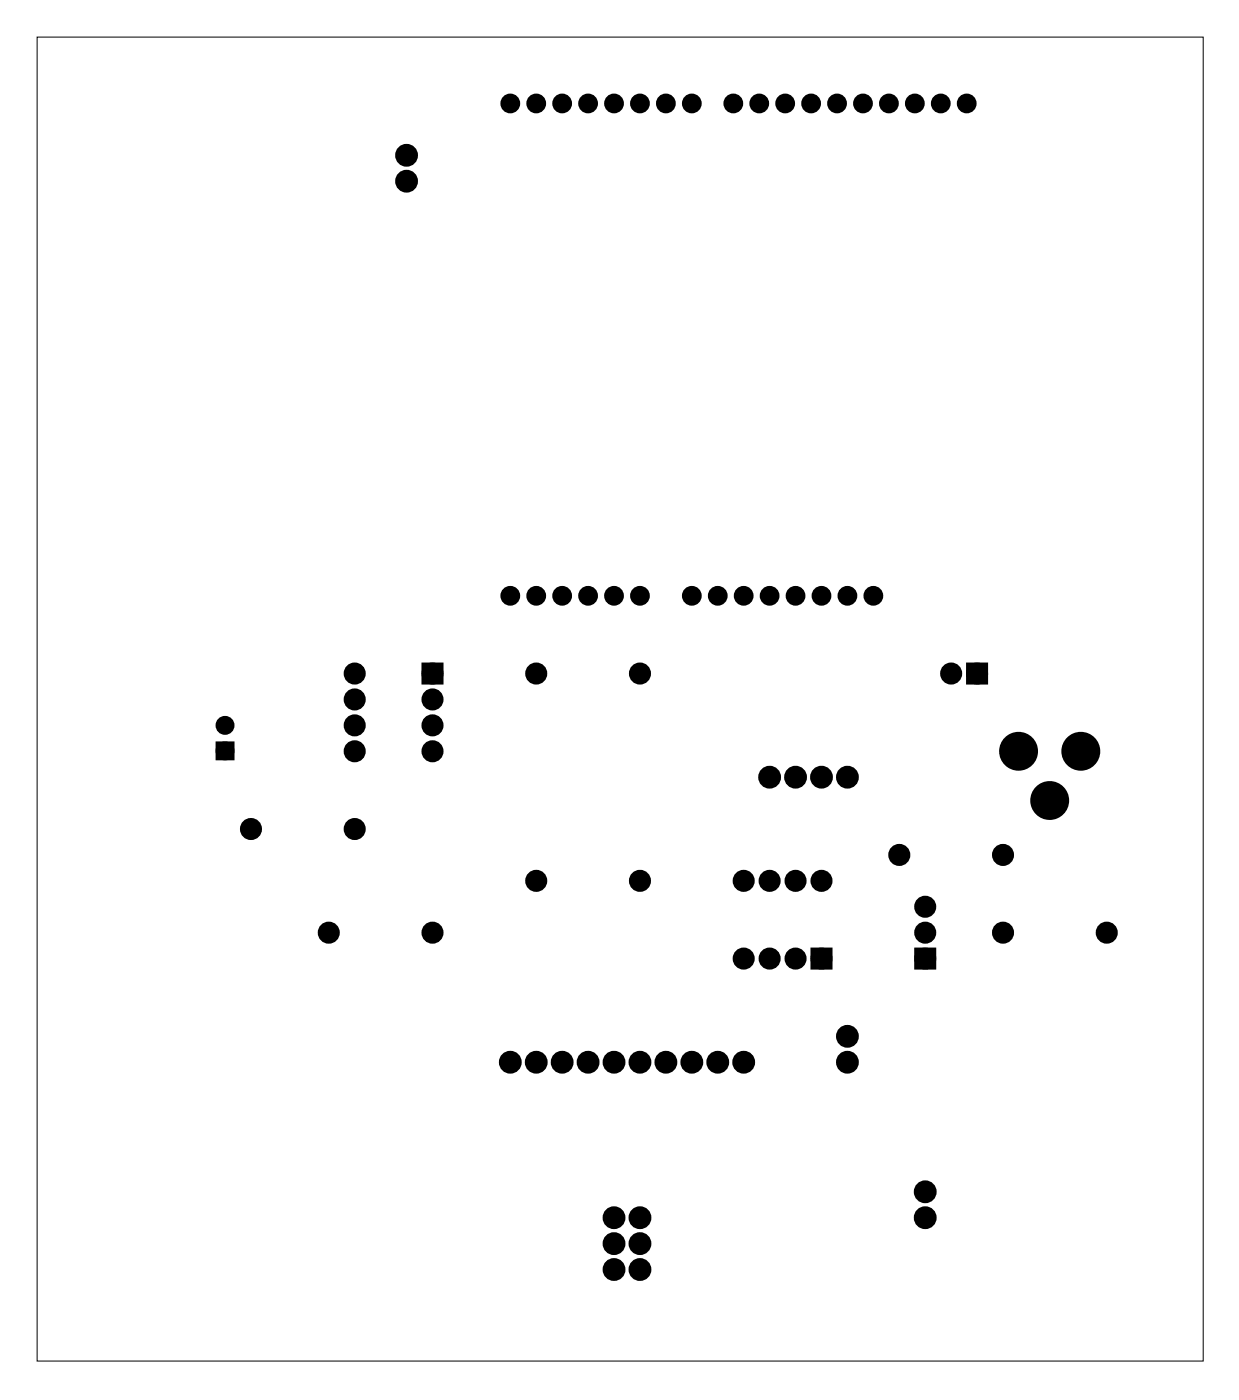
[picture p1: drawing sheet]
<svg xmlns="http://www.w3.org/2000/svg" width="121mm" height="137mm" viewBox="0 0 121 137" stroke-linecap="round" stroke-linejoin="round" font-family="sans-serif">
<path d="M3.6 3.6h114.2v129.8h-114.2z" fill="none" stroke="#000" stroke-width=".1"/>
<g fill="#000">
<circle cx="39.8" cy="15.2" r=".74"/>
<circle cx="39.8" cy="17.8" r=".74"/>
<circle cx="50" cy="10.1" r=".66"/>
<circle cx="52.5" cy="10.1" r=".66"/>
<circle cx="55.1" cy="10.1" r=".66"/>
<circle cx="57.6" cy="10.1" r=".66"/>
<circle cx="60.1" cy="10.1" r=".66"/>
<circle cx="62.7" cy="10.1" r=".66"/>
<circle cx="65.2" cy="10.1" r=".66"/>
<circle cx="67.8" cy="10.1" r=".66"/>
<circle cx="71.8" cy="10.1" r=".66"/>
<circle cx="74.4" cy="10.1" r=".66"/>
<circle cx="76.9" cy="10.1" r=".66"/>
<circle cx="79.4" cy="10.1" r=".66"/>
<circle cx="82" cy="10.1" r=".66"/>
<circle cx="84.5" cy="10.1" r=".66"/>
<circle cx="87.1" cy="10.1" r=".66"/>
<circle cx="89.6" cy="10.1" r=".66"/>
<circle cx="92.1" cy="10.1" r=".66"/>
<circle cx="94.7" cy="10.1" r=".66"/>
<circle cx="50" cy="58.4" r=".66"/>
<circle cx="52.5" cy="58.4" r=".66"/>
<circle cx="55.1" cy="58.4" r=".66"/>
<circle cx="57.6" cy="58.4" r=".66"/>
<circle cx="60.1" cy="58.4" r=".66"/>
<circle cx="62.7" cy="58.4" r=".66"/>
<circle cx="67.8" cy="58.4" r=".66"/>
<circle cx="70.3" cy="58.4" r=".66"/>
<circle cx="72.8" cy="58.4" r=".66"/>
<circle cx="75.4" cy="58.4" r=".66"/>
<circle cx="77.9" cy="58.4" r=".66"/>
<circle cx="80.5" cy="58.4" r=".66"/>
<circle cx="83" cy="58.4" r=".66"/>
<circle cx="85.5" cy="58.4" r=".66"/>
<circle cx="22" cy="71.1" r=".6"/>
<circle cx="22" cy="73.6" r=".6"/>
<circle cx="34.7" cy="68.6" r=".7"/>
<circle cx="34.7" cy="71.1" r=".7"/>
<circle cx="34.7" cy="66" r=".7"/>
<circle cx="34.7" cy="73.6" r=".7"/>
<circle cx="42.4" cy="68.6" r=".7"/>
<circle cx="42.4" cy="66" r=".7"/>
<circle cx="42.4" cy="71.1" r=".7"/>
<circle cx="42.4" cy="73.6" r=".7"/>
<circle cx="52.5" cy="66" r=".7"/>
<circle cx="62.7" cy="66" r=".7"/>
<circle cx="75.4" cy="76.2" r=".74"/>
<circle cx="77.9" cy="76.2" r=".74"/>
<circle cx="80.5" cy="76.2" r=".74"/>
<circle cx="83" cy="76.2" r=".74"/>
<circle cx="93.2" cy="66" r=".7"/>
<circle cx="95.7" cy="66" r=".7"/>
<circle cx="99.8" cy="73.6" r="1.52"/>
<circle cx="102.8" cy="78.5" r="1.52"/>
<circle cx="105.9" cy="73.6" r="1.52"/>
<circle cx="24.6" cy="81.3" r=".7"/>
<circle cx="32.2" cy="91.4" r=".7"/>
<circle cx="34.7" cy="81.3" r=".7"/>
<circle cx="42.4" cy="91.4" r=".7"/>
<circle cx="52.5" cy="86.3" r=".7"/>
<circle cx="62.7" cy="86.3" r=".7"/>
<circle cx="72.8" cy="94" r=".7"/>
<circle cx="72.8" cy="86.3" r=".7"/>
<circle cx="75.4" cy="94" r=".7"/>
<circle cx="75.4" cy="86.3" r=".7"/>
<circle cx="77.9" cy="94" r=".7"/>
<circle cx="77.9" cy="86.3" r=".7"/>
<circle cx="80.5" cy="94" r=".7"/>
<circle cx="80.5" cy="86.3" r=".7"/>
<circle cx="88.1" cy="83.8" r=".7"/>
<circle cx="90.6" cy="91.4" r=".7"/>
<circle cx="90.6" cy="88.9" r=".7"/>
<circle cx="90.6" cy="94" r=".7"/>
<circle cx="98.2" cy="83.8" r=".7"/>
<circle cx="98.2" cy="91.4" r=".7"/>
<circle cx="108.4" cy="91.4" r=".7"/>
<circle cx="50" cy="104.1" r=".74"/>
<circle cx="52.5" cy="104.1" r=".74"/>
<circle cx="55.1" cy="104.1" r=".74"/>
<circle cx="57.6" cy="104.1" r=".74"/>
<circle cx="60.1" cy="119.4" r=".74"/>
<circle cx="60.1" cy="104.1" r=".74"/>
<circle cx="62.7" cy="119.4" r=".74"/>
<circle cx="62.7" cy="104.1" r=".74"/>
<circle cx="65.2" cy="104.1" r=".74"/>
<circle cx="67.8" cy="104.1" r=".74"/>
<circle cx="70.3" cy="104.1" r=".74"/>
<circle cx="72.8" cy="104.1" r=".74"/>
<circle cx="83" cy="104.1" r=".74"/>
<circle cx="83" cy="101.6" r=".74"/>
<circle cx="90.6" cy="116.8" r=".74"/>
<circle cx="90.6" cy="119.4" r=".74"/>
<circle cx="60.1" cy="121.9" r=".74"/>
<circle cx="60.1" cy="124.4" r=".74"/>
<circle cx="62.7" cy="124.4" r=".74"/>
<circle cx="62.7" cy="121.9" r=".74"/>
</g>
<g fill="none" stroke="#000" stroke-width=".61" stroke-linecap="butt">
<circle cx="50" cy="10.1" r=".66"/>
<circle cx="52.5" cy="10.1" r=".66"/>
<circle cx="55.1" cy="10.1" r=".66"/>
<circle cx="57.6" cy="10.1" r=".66"/>
<circle cx="60.1" cy="10.1" r=".66"/>
<circle cx="62.7" cy="10.1" r=".66"/>
<circle cx="65.2" cy="10.1" r=".66"/>
<circle cx="67.8" cy="10.1" r=".66"/>
<circle cx="71.8" cy="10.1" r=".66"/>
<circle cx="74.4" cy="10.1" r=".66"/>
<circle cx="76.9" cy="10.1" r=".66"/>
<circle cx="79.4" cy="10.1" r=".66"/>
<circle cx="82" cy="10.1" r=".66"/>
<circle cx="84.5" cy="10.1" r=".66"/>
<circle cx="87.1" cy="10.1" r=".66"/>
<circle cx="89.6" cy="10.1" r=".66"/>
<circle cx="92.1" cy="10.1" r=".66"/>
<circle cx="94.7" cy="10.1" r=".66"/>
<circle cx="50" cy="58.4" r=".66"/>
<circle cx="52.5" cy="58.4" r=".66"/>
<circle cx="55.1" cy="58.4" r=".66"/>
<circle cx="57.6" cy="58.4" r=".66"/>
<circle cx="60.1" cy="58.4" r=".66"/>
<circle cx="62.7" cy="58.4" r=".66"/>
<circle cx="67.8" cy="58.4" r=".66"/>
<circle cx="70.3" cy="58.4" r=".66"/>
<circle cx="72.8" cy="58.4" r=".66"/>
<circle cx="75.4" cy="58.4" r=".66"/>
<circle cx="77.9" cy="58.4" r=".66"/>
<circle cx="80.5" cy="58.4" r=".66"/>
<circle cx="83" cy="58.4" r=".66"/>
<circle cx="85.5" cy="58.4" r=".66"/>
</g>
<path d="M21.4 73h1.2v1.2h-1.2zM41.7 65.3h1.4v1.4h-1.4zM95 65.3h1.4v1.4h-1.4zM79.8 93.3h1.4v1.4h-1.4zM89.9 93.3h1.4v1.4h-1.4z" fill="#000"/>
<g fill="none" stroke="#000" stroke-width=".76" stroke-linecap="butt">
<path d="M41.7 65.3h1.4v1.4h-1.4zM95 65.3h1.4v1.4h-1.4zM79.8 93.3h1.4v1.4h-1.4zM89.9 93.3h1.4v1.4h-1.4z"/>
<circle cx="39.8" cy="15.2" r=".74"/>
<circle cx="39.8" cy="17.8" r=".74"/>
<circle cx="34.7" cy="66" r=".7"/>
<circle cx="34.7" cy="73.6" r=".7"/>
<circle cx="34.7" cy="68.6" r=".7"/>
<circle cx="34.7" cy="71.1" r=".7"/>
<circle cx="42.4" cy="66" r=".7"/>
<circle cx="42.4" cy="73.6" r=".7"/>
<circle cx="42.4" cy="68.6" r=".7"/>
<circle cx="42.4" cy="71.1" r=".7"/>
<circle cx="52.5" cy="66" r=".7"/>
<circle cx="62.7" cy="66" r=".7"/>
<circle cx="75.4" cy="76.2" r=".74"/>
<circle cx="77.9" cy="76.2" r=".74"/>
<circle cx="80.5" cy="76.2" r=".74"/>
<circle cx="83" cy="76.2" r=".74"/>
<circle cx="93.2" cy="66" r=".7"/>
<circle cx="95.7" cy="66" r=".7"/>
<circle cx="99.8" cy="73.6" r="1.52"/>
<circle cx="102.8" cy="78.5" r="1.52"/>
<circle cx="105.9" cy="73.6" r="1.52"/>
<circle cx="24.6" cy="81.3" r=".7"/>
<circle cx="32.2" cy="91.4" r=".7"/>
<circle cx="34.7" cy="81.3" r=".7"/>
<circle cx="42.4" cy="91.4" r=".7"/>
<circle cx="52.5" cy="86.3" r=".7"/>
<circle cx="62.7" cy="86.3" r=".7"/>
<circle cx="72.8" cy="94" r=".7"/>
<circle cx="72.8" cy="86.3" r=".7"/>
<circle cx="75.4" cy="94" r=".7"/>
<circle cx="75.4" cy="86.3" r=".7"/>
<circle cx="77.9" cy="94" r=".7"/>
<circle cx="77.9" cy="86.3" r=".7"/>
<circle cx="80.5" cy="94" r=".7"/>
<circle cx="80.5" cy="86.3" r=".7"/>
<circle cx="88.1" cy="83.8" r=".7"/>
<circle cx="90.6" cy="91.4" r=".7"/>
<circle cx="90.6" cy="94" r=".7"/>
<circle cx="90.6" cy="88.9" r=".7"/>
<circle cx="98.2" cy="91.4" r=".7"/>
<circle cx="98.2" cy="83.8" r=".7"/>
<circle cx="108.4" cy="91.4" r=".7"/>
<circle cx="50" cy="104.1" r=".74"/>
<circle cx="52.5" cy="104.1" r=".74"/>
<circle cx="55.1" cy="104.1" r=".74"/>
<circle cx="57.6" cy="104.1" r=".74"/>
<circle cx="60.1" cy="104.1" r=".74"/>
<circle cx="60.1" cy="119.4" r=".74"/>
<circle cx="62.7" cy="119.4" r=".74"/>
<circle cx="62.7" cy="104.1" r=".74"/>
<circle cx="65.2" cy="104.1" r=".74"/>
<circle cx="67.8" cy="104.1" r=".74"/>
<circle cx="70.3" cy="104.1" r=".74"/>
<circle cx="72.8" cy="104.1" r=".74"/>
<circle cx="83" cy="101.6" r=".74"/>
<circle cx="83" cy="104.1" r=".74"/>
<circle cx="90.6" cy="116.8" r=".74"/>
<circle cx="90.6" cy="119.4" r=".74"/>
<circle cx="60.1" cy="124.4" r=".74"/>
<circle cx="60.1" cy="121.9" r=".74"/>
<circle cx="62.7" cy="124.4" r=".74"/>
<circle cx="62.7" cy="121.9" r=".74"/>
</g>
<g fill="none" stroke="#000" stroke-width=".65" stroke-linecap="butt">
<path d="M21.4 73h1.2v1.2h-1.2z"/>
<circle cx="22" cy="71.1" r=".6"/>
<circle cx="22" cy="73.6" r=".6"/>
</g>
</svg>
